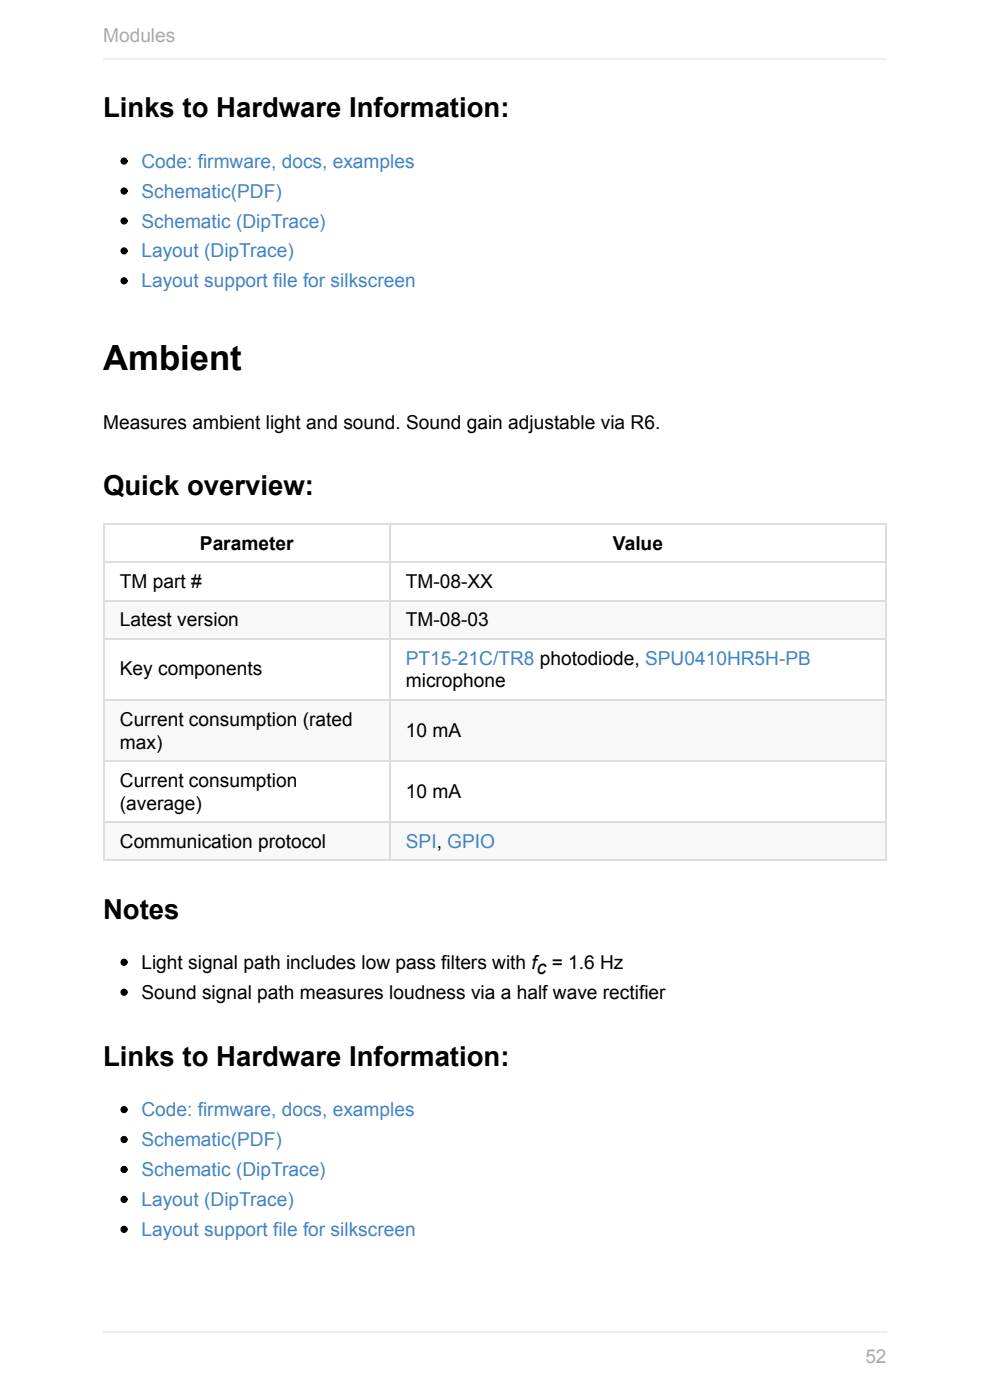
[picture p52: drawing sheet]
<svg xmlns="http://www.w3.org/2000/svg" width="210mm" height="297mm" viewBox="0 0 210 297" stroke-linecap="round" stroke-linejoin="round" font-family="sans-serif">
<defs><g id="words">
<text font-size="7.4" x="21.9" y="78.5">Ambient</text>
<g font-size="5.8">
<text x="21.9" y="24.9">Links to Hardware Information:</text>
<text x="21.9" y="104.9">Quick overview:</text>
<text x="21.9" y="194.9">Notes</text>
<text x="21.9" y="226.1">Links to Hardware Information:</text>
</g>
<g font-size="4.1" fill="#aaa">
<text x="21.9" y="8.9">Modules</text>
<text x="183.6" y="289.1">52</text>
</g>
<g font-size="4.1" fill="#4183c4">
<text x="30" y="35.6">Code: firmware, docs, examples</text>
<text x="30" y="41.9">Schematic(PDF)</text>
<text x="30" y="48.3">Schematic (DipTrace)</text>
<text x="30" y="54.6">Layout (DipTrace)</text>
<text x="30" y="61">Layout support file for silkscreen</text>
<text x="86.1" y="141">PT15-21C/TR8 photodiode, SPU0410HR5H-PB</text>
<text x="86.1" y="179.9">SPI, GPIO</text>
<text x="30" y="236.8">Code: firmware, docs, examples</text>
<text x="30" y="243.1">Schematic(PDF)</text>
<text x="30" y="249.5">Schematic (DipTrace)</text>
<text x="30" y="255.8">Layout (DipTrace)</text>
<text x="30" y="262.2">Layout support file for silkscreen</text>
</g>
<g font-size="4.1">
<text x="21.9" y="91">Measures ambient light and sound. Sound gain adjustable via R6.</text>
<text x="42.4" y="116.6">Parameter</text>
<text x="130" y="116.6">Value</text>
<text x="25.4" y="124.7">TM part #</text>
<text x="86.1" y="124.7">TM-08-XX</text>
<text x="25.4" y="132.9">Latest version</text>
<text x="86.1" y="132.9">TM-08-03</text>
<text x="25.4" y="143.3">Key components</text>
<text x="86.1" y="145.8">microphone</text>
<text x="25.4" y="154">Current consumption (rated</text>
<text x="25.4" y="158.8">max)</text>
<text x="86.1" y="156.2">10 mA</text>
<text x="25.4" y="166.9">Current consumption</text>
<text x="25.4" y="171.7">(average)</text>
<text x="86.1" y="169.2">10 mA</text>
<text x="25.4" y="179.9">Communication protocol</text>
<text x="30" y="205.5">Light signal path includes low pass filters with fc = 1.6 Hz</text>
<text x="30" y="211.9">Sound signal path measures loudness via a half wave rectifier</text>
</g>
</g></defs>
<g fill="#f8f8f8">
<path d="M21.9 127.3h60.6v8.1h-60.6z"/>
<path d="M82.5 127.3h105.4v8.1h-105.4z"/>
</g>
<g fill="#fff">
<path d="M21.9 135.4h60.6v13h-60.6z"/>
<path d="M82.5 135.4h105.4v13h-105.4z"/>
</g>
<g fill="#f8f8f8">
<path d="M21.9 148.4h60.6v12.9h-60.6z"/>
<path d="M82.5 148.4h105.4v12.9h-105.4z"/>
</g>
<g fill="#fff">
<path d="M21.9 161.3h60.6v13h-60.6z"/>
<path d="M82.5 161.3h105.4v13h-105.4z"/>
</g>
<g fill="#f8f8f8">
<path d="M21.9 174.3h60.6v8.1h-60.6z"/>
<path d="M82.5 174.3h105.4v8.1h-105.4z"/>
</g>
<path d="M21.9 119.3h166.2M21.9 111.2h166.2M22 111v71.7M82.7 111v71.7M188 111v71.7M21.9 135.5h166.2M21.9 127.4h166.2M21.9 148.5h166.2M21.9 174.4h166.2M21.9 161.5h166.2M21.9 182.5h166.2" fill="none" stroke="#ddd" stroke-width=".25"/>
<g fill="#000" stroke="#000" stroke-width=".25">
<circle cx="26.3" cy="34.2" r=".63"/>
<circle cx="26.3" cy="46.9" r=".63"/>
<circle cx="26.3" cy="40.5" r=".63"/>
<circle cx="26.3" cy="53.2" r=".63"/>
<circle cx="26.3" cy="59.6" r=".63"/>
<circle cx="26.3" cy="204.1" r=".63"/>
<circle cx="26.3" cy="210.5" r=".63"/>
<circle cx="26.3" cy="235.4" r=".63"/>
<circle cx="26.3" cy="254.4" r=".63"/>
<circle cx="26.3" cy="241.7" r=".63"/>
<circle cx="26.3" cy="248.1" r=".63"/>
<circle cx="26.3" cy="260.8" r=".63"/>
</g>
<path d="M21.9 12.6h166.2M21.9 282.6h166.2" fill="none" stroke="#eee" stroke-width=".25"/>
<use href="#words"/>
</svg>
